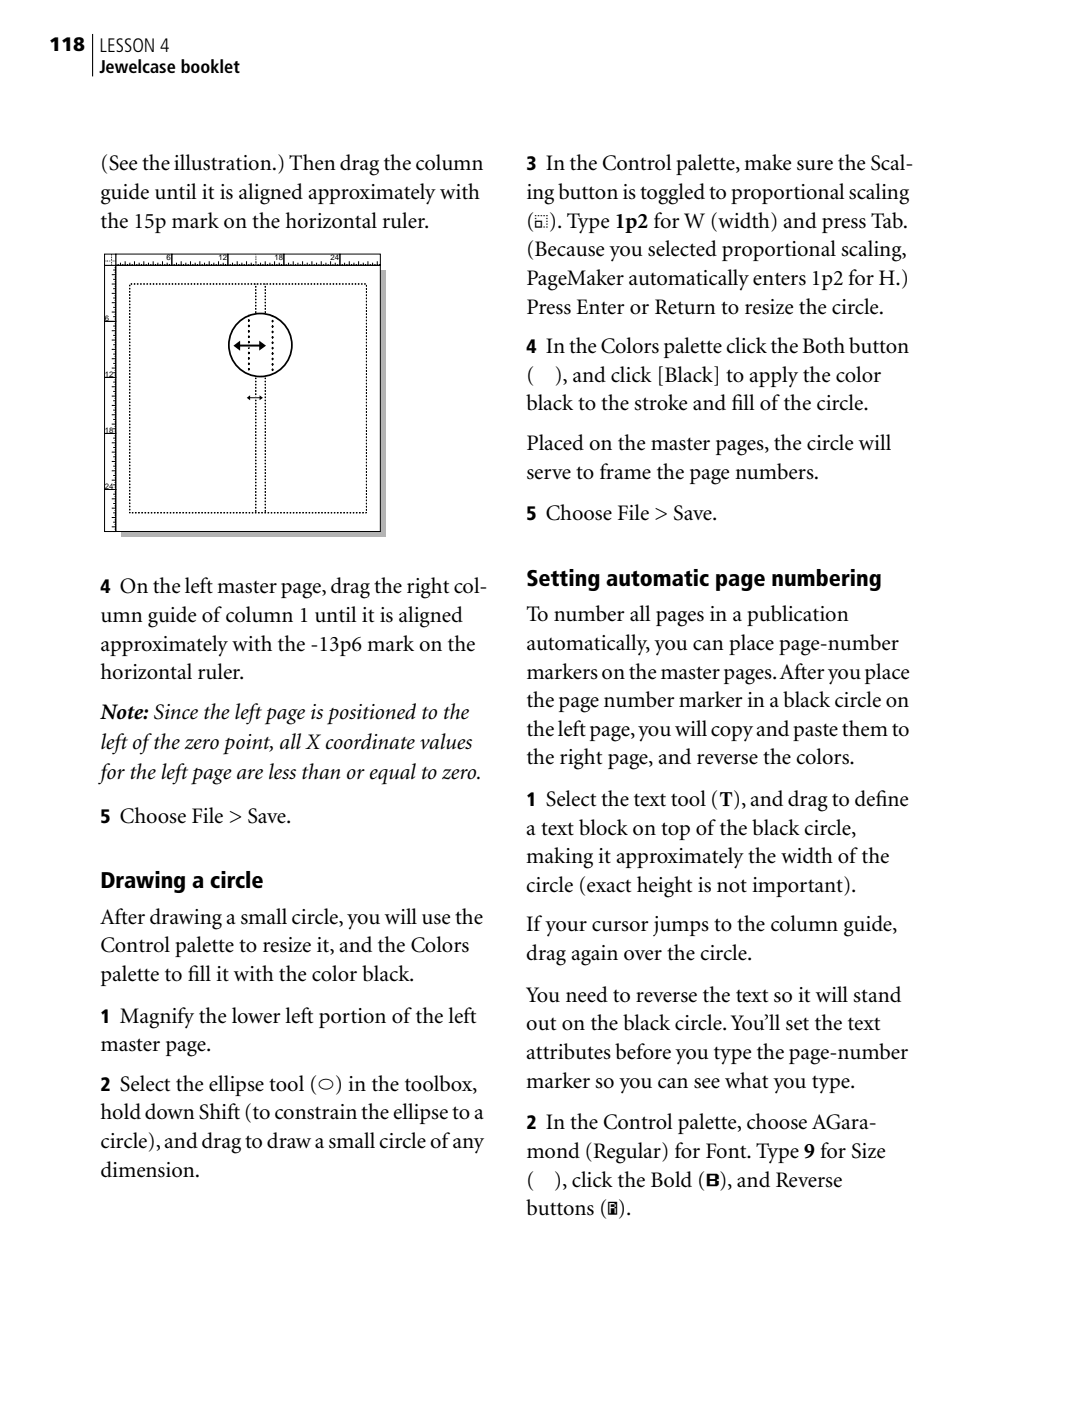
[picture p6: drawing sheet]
<svg xmlns="http://www.w3.org/2000/svg" width="175mm" height="229mm" viewBox="0 0 175 229" stroke-linecap="round" stroke-linejoin="round" font-family="sans-serif">
<defs><g id="words">
<g font-size="3.7">
<text x="85.9" y="95.6">Setting automatic page numbering</text>
<text x="16.4" y="144.9">Drawing a circle</text>
</g>
<g font-size="3.6">
<text x="16.4" y="27.8">(See the illustration.) Then drag the column</text>
<text x="89.1" y="27.8">In the Control palette, make sure the Scal-</text>
<text x="16.4" y="32.5">guide until it is aligned approximately with</text>
<text x="85.9" y="32.5">ing button is toggled to proportional scaling</text>
<text x="16.4" y="37.2">the 15p mark on the horizontal ruler.</text>
<text x="85.9" y="37.2">(f). Type 1p2 for W (width) and press Tab.</text>
<text x="85.9" y="41.8">(Because you selected proportional scaling,</text>
<text x="87.2" y="37.2">i</text>
<text x="85.9" y="46.5">PageMaker automatically enters 1p2 for H.)</text>
<text x="85.9" y="51.2">Press Enter or Return to resize the circle.</text>
<text x="89.1" y="57.6">In the Colors palette click the Both button</text>
<text x="85.9" y="62.3">(</text>
<text x="90.5" y="62.3">), and click [Black] to apply the color</text>
<text x="85.9" y="67">black to the stroke and f</text>
<text x="119.4" y="67">ill of the circle.</text>
<text x="85.9" y="73.4">Placed on the master pages, the circle will</text>
<text x="85.9" y="78.1">serve to frame the page numbers.</text>
<text x="89.1" y="84.9">Choose File &gt; Save.</text>
<text x="16.4" y="101.5">umn guide of column 1 until it is aligned</text>
<text x="19.6" y="96.8">On the left master page, drag the right col-</text>
<text x="85.9" y="101.4">To number all pages in a publication</text>
<text x="16.4" y="106.2">approximately with the -13p6 mark on the</text>
<text x="85.9" y="106">automatically, you can place page-number</text>
<text x="16.4" y="110.8">horizontal ruler.</text>
<text x="85.9" y="110.7">markers on the master pages. After you place</text>
<text x="16.4" y="117.3">Note: Since the left page is positioned to the</text>
<text x="85.9" y="115.4">the page number marker in a black circle on</text>
<text x="16.4" y="122.2">left of the zero point, all X coordinate values</text>
<text x="85.9" y="120.1">the left page, you will copy and paste them to</text>
<text x="85.9" y="124.7">the right page, and reverse the colors.</text>
<text x="16.4" y="127.2">for the left page are less than or equal to zero.</text>
<text x="89.1" y="131.5">Select the text tool (T), and drag to def</text>
<text x="142.9" y="131.5">ine</text>
<text x="19.6" y="134.2">Choose File &gt; Save.</text>
<text x="85.9" y="136.2">a text block on top of the black circle,</text>
<text x="85.9" y="140.9">making it approximately the width of the</text>
<text x="85.9" y="145.6">circle (exact height is not important).</text>
<text x="16.4" y="150.7">After drawing a small circle, you will use the</text>
<text x="16.4" y="155.4">Control palette to resize it, and the Colors</text>
<text x="85.9" y="152">If your cursor jumps to the column guide,</text>
<text x="16.4" y="160.1">palette to f</text>
<text x="30.6" y="160.1">ill it with the color black.</text>
<text x="85.9" y="156.7">drag again over the circle.</text>
<text x="19.6" y="166.8">Magnify the lower left portion of the left</text>
<text x="85.9" y="163.5">You need to reverse the text so it will stand</text>
<text x="16.4" y="171.5">master page.</text>
<text x="85.9" y="168.1">out on the black circle. You’ll set the text</text>
<text x="85.9" y="172.8">attributes before you type the page-number</text>
<text x="19.6" y="178">Select the ellipse tool (f) in the toolbox,</text>
<text x="85.9" y="177.5">marker so you can see what you type.</text>
<text x="16.4" y="182.6">hold down Shift (to constrain the ellipse to a</text>
<text x="89.1" y="184.3">In the Control palette, choose AGara-</text>
<text x="16.4" y="187.3">circle), and drag to draw a small circle of any</text>
<text x="16.4" y="192">dimension.</text>
<text x="85.9" y="188.9">mond (Regular) for Font. Type 9 for Size</text>
<text x="85.9" y="193.6">(</text>
<text x="90.4" y="193.6">), click the Bold (∫), and Reverse</text>
<text x="85.9" y="198.3">buttons (®).</text>
</g>
<g font-size="3.2">
<text x="8" y="8.4">118</text>
<text x="16.2" y="8.4">LESSON 4</text>
<text x="85.9" y="27.8">3</text>
<text x="85.9" y="57.6">4</text>
<text x="85.9" y="84.9">5</text>
<text x="16.4" y="96.8">4</text>
<text x="85.9" y="131.5">1</text>
<text x="16.4" y="134.2">5</text>
<text x="16.4" y="166.8">1</text>
<text x="16.4" y="178">2</text>
<text x="85.9" y="184.3">2</text>
</g>
<text font-size="3" x="16.2" y="11.9">Jewelcase booklet</text>
<g font-size="1.3">
<text x="27.2" y="42.5">6</text>
<text x="35.6" y="42.5">12</text>
<text x="44.8" y="42.5">18</text>
<text x="53.9" y="42.5">24</text>
<text x="17.1" y="52.3">6</text>
<text x="17.1" y="61.5">12</text>
<text x="17.1" y="70.6">18</text>
<text x="17.1" y="79.7">24</text>
</g>
</g></defs>
<path d="M15.1 5.5v7" fill="none" stroke="#000" stroke-width=".18"/>
<path d="M16.8 41.5h46.5v46.3h-46.5z" fill="#fff"/>
<path d="M19.7 44.1h43.2v43.5h-43.2z" fill="#b3b3b3"/>
<path d="M18.9 43.3h43.2v43.4h-43.2z" fill="#fff" stroke="#000" stroke-width=".16"/>
<path d="M21.2 46.3h38.6v37.4h-38.6zM41.8 46.3v37.4M43.3 46.3v37.4" fill="none" stroke="#000" stroke-width=".16" stroke-dasharray="0 .3 0 0 0 0"/>
<g fill="none" stroke="#000" stroke-width=".16">
<path d="M17.1 43.3h1.8v9.1h-1.8zM17.1 52.4h1.8v9.2h-1.8zM18.2 50.9h.7M18.2 49.4h.7M18.2 47.9h.7M18.2 46.3h.7M18.2 44.8h.7M18.2 58.5h.7M18.2 57h.7M18.2 55.5h.7M18.2 54h.7M18.5 51.7h.4"/>
<path d="M18.5 50.2h.4M18.5 48.6h.4M18.5 47.1h.4M18.5 45.6h.4M18.5 44.1h.4M18.5 59.3h.4M18.5 57.8h.4M18.5 56.2h.4M18.5 54.7h.4M18.5 53.2h.4M18.7 52.1h.2M18.7 51.3h.2"/>
<path d="M18.7 50.5h.2M18.7 49.8h.2M18.7 49h.2M18.7 48.2h.2M18.7 47.5h.2M18.7 46.7h.2M18.7 46h.2M18.7 45.2h.2M18.7 44.4h.2M18.7 43.7h.2M18.7 59.7h.2M18.7 58.9h.2"/>
<path d="M18.7 58.2h.2M18.7 57.4h.2M18.7 56.6h.2M18.7 55.9h.2M18.7 55.1h.2M18.7 54.3h.2M18.7 53.6h.2M18.7 52.8h.2M18.9 41.5h9.1v1.8h-9.1zM19.3 43.1v.2M19.7 42.9v.4M20 43.1v.2"/>
<path d="M20.4 42.6v.7M20.8 43.1v.2M21.2 42.9v.4M21.6 43.1v.2M21.9 42.6v.7M22.3 43.1v.2M22.7 42.9v.4M23.1 43.1v.2M23.5 42.6v.7M23.9 43.1v.2M24.2 42.9v.4M24.6 43.1v.2"/>
<path d="M25 42.6v.7M25.4 43.1v.2M25.8 42.9v.4M26.1 43.1v.2M26.5 42.6v.7M26.9 43.1v.2M27.3 42.9v.4M27.7 43.1v.2M28 41.5h9.2v1.8h-9.2zM28.4 43.1v.2M28.8 42.9v.4M29.2 43.1v.2"/>
<path d="M29.6 42.6v.7M29.9 43.1v.2M30.3 42.9v.4M30.7 43.1v.2M31.1 42.6v.7M31.5 43.1v.2M31.9 42.9v.4M32.2 43.1v.2M32.6 42.6v.7M33 43.1v.2M33.4 42.9v.4M33.8 43.1v.2"/>
<path d="M34.1 42.6v.7M34.5 43.1v.2M34.9 42.9v.4M35.3 43.1v.2M35.7 42.6v.7M36 43.1v.2M36.4 42.9v.4M36.8 43.1v.2M37.2 41.5h9.1v1.8h-9.1zM37.6 43.1v.2M38 42.9v.4M38.3 43.1v.2"/>
<path d="M38.7 42.6v.7M39.1 43.1v.2M39.5 42.9v.4M39.9 43.1v.2M40.2 42.6v.7M40.6 43.1v.2M41 42.9v.4M41.4 43.1v.2M41.8 41.5v1.8M42.1 43.1v.2M42.5 42.9v.4M42.9 43.1v.2"/>
<path d="M43.3 42.6v.7M43.7 43.1v.2M44 42.9v.4M44.4 43.1v.2M44.8 42.6v.7M45.2 43.1v.2M45.6 42.9v.4M46 43.1v.2M46.3 41.5h9.2v1.8h-9.2zM46.7 43.1v.2M47.1 42.9v.4M47.5 43.1v.2"/>
<path d="M47.9 42.6v.7M48.2 43.1v.2M48.6 42.9v.4M49 43.1v.2M49.4 42.6v.7M49.8 43.1v.2M50.1 42.9v.4M50.5 43.1v.2M50.9 42.6v.7M51.3 43.1v.2M51.7 42.9v.4M52 43.1v.2"/>
<path d="M52.4 42.6v.7M52.8 43.1v.2M53.2 42.9v.4M53.6 43.1v.2M54 42.6v.7M54.3 43.1v.2M54.7 42.9v.4M55.1 43.1v.2M55.5 41.5h6.6v1.8h-6.6zM55.9 43.1v.2M56.2 42.9v.4M56.6 43.1v.2"/>
<path d="M57 42.6v.7M57.4 43.1v.2M57.8 42.9v.4M58.1 43.1v.2M58.5 42.6v.7M58.9 43.1v.2M59.3 42.9v.4M59.7 43.1v.2M60 42.6v.7M60.4 43.1v.2M60.8 42.9v.4M61.2 43.1v.2"/>
<path d="M61.6 42.6v.7M62 43.1v.2M17.1 61.6h1.8v9.1h-1.8zM17.1 70.7h1.8v9.2h-1.8zM17.1 79.9h1.8v6.8h-1.8zM18.2 60.1h.7M18.2 69.2h.7M18.2 67.7h.7M18.2 66.2h.7M18.2 64.6h.7M18.2 63.1h.7M18.2 78.3h.7"/>
<path d="M18.2 76.8h.7M18.2 75.3h.7M18.2 73.8h.7M18.2 72.3h.7M18.5 60.8h.4M18.5 70h.4M18.5 68.4h.4M18.5 66.9h.4M18.5 65.4h.4M18.5 63.9h.4M18.5 62.3h.4M18.5 79.1h.4"/>
<path d="M18.5 77.6h.4M18.5 76.1h.4M18.5 74.5h.4M18.5 73h.4M18.5 71.5h.4M18.7 61.2h.2M18.7 60.4h.2M18.7 70.3h.2M18.7 69.6h.2M18.7 68.8h.2M18.7 68.1h.2M18.7 67.3h.2"/>
<path d="M18.7 66.5h.2M18.7 65.8h.2M18.7 65h.2M18.7 64.2h.2M18.7 63.5h.2M18.7 62.7h.2M18.7 62h.2M18.7 79.5h.2M18.7 78.7h.2M18.7 78h.2M18.7 77.2h.2M18.7 76.4h.2"/>
<path d="M18.7 75.7h.2M18.7 74.9h.2M18.7 74.2h.2M18.7 73.4h.2M18.7 72.6h.2M18.7 71.9h.2M18.7 71.1h.2M18.2 86h.7M18.2 84.4h.7M18.2 82.9h.7M18.2 81.4h.7M18.5 86.7h.4"/>
<path d="M18.5 85.2h.4M18.5 83.7h.4M18.5 82.2h.4M18.5 80.6h.4M18.7 86.3h.2M18.7 85.6h.2M18.7 84.8h.2M18.7 84.1h.2M18.7 83.3h.2M18.7 82.5h.2M18.7 81.8h.2M18.7 81h.2"/>
<path d="M18.7 80.3h.2"/>
</g>
<path d="M41.8 41.5v1.8" fill="none" stroke="#fff" stroke-width=".16"/>
<path d="M17.1 41.5h1.8v1.8h-1.8z" fill="#fff" stroke="#000" stroke-width=".16"/>
<path d="M17.1 42.6h.9M18.2 41.5v1.8M18.4 42.6h.5" fill="none" stroke="#000" stroke-width=".16"/>
<path d="M18 42.6h.4" fill="none" stroke="#fff" stroke-width=".16"/>
<path d="M40.3 64.9l.5-.4v.3h1.6v-.3l.5 .4-.5 .4v-.3h-1.6v.3z" fill="#fff" stroke="#fff" stroke-width=".28"/>
<path d="M40.3 64.9l.5-.4v.3h1.6v-.3l.5 .4-.5 .4v-.3h-1.6v.3z" fill="#000"/>
<circle cx="42.5" cy="56.3" r="5.1" fill="#fff" stroke="#000" stroke-width=".28"/>
<path d="M40.6 51.5v9.5M44.5 51.6v9.5" fill="none" stroke="#000" stroke-width=".28" stroke-dasharray="0 .7 0 0 0 0"/>
<path d="M38.1 56.4l1.1-.8v.6h3.1v-.6l1.1 .8-1.1 .8v-.7h-3.1v.7z" fill="#fff" stroke="#fff" stroke-width=".28"/>
<path d="M38.1 56.4l1.1-.8v.6h3.1v-.6l1.1 .8-1.1 .8v-.7h-3.1v.7z" fill="#000"/>
<use href="#words"/>
</svg>
